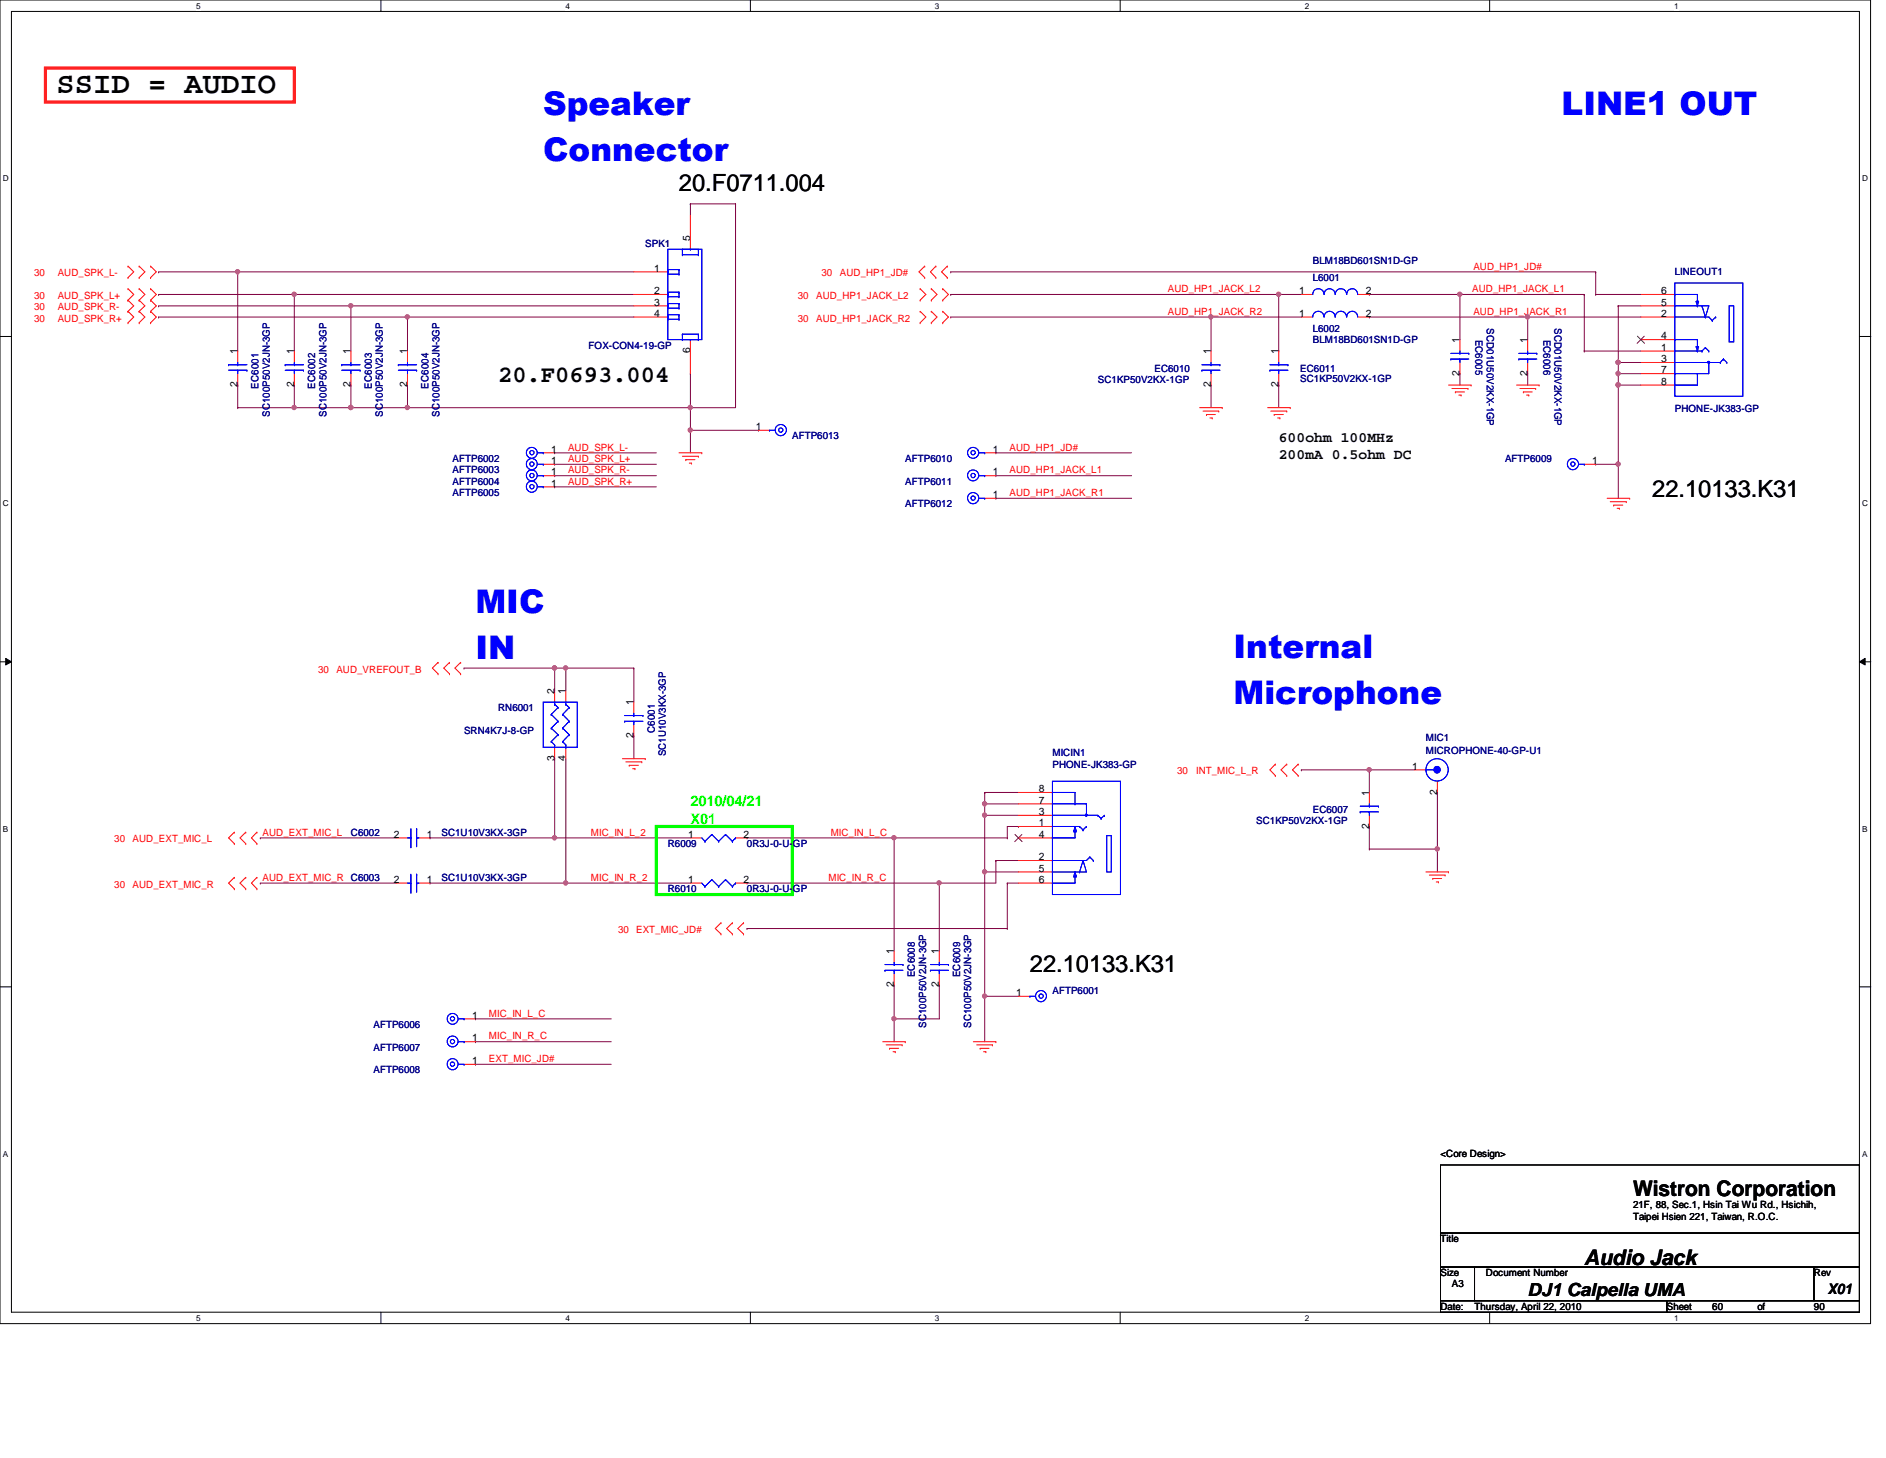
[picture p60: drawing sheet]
<svg xmlns="http://www.w3.org/2000/svg" width="279mm" height="216mm" viewBox="0 0 279 216" stroke-linecap="round" stroke-linejoin="round" font-family="sans-serif">
<defs><g id="words">
<g font-size="4.8" fill="#00f">
<text x="80.5" y="17.1">Speaker</text>
<text x="231.4" y="17.1">LINE1 OUT</text>
<text x="80.5" y="23.8">Connector</text>
<text x="70.4" y="90.8">MIC</text>
<text x="70.4" y="97.6">IN</text>
<text x="182.8" y="97.5">Internal</text>
<text x="182.8" y="104.3">Microphone</text>
</g>
<text font-size="4.5" x="8.4" y="13.8">SSID = AUDIO</text>
<g font-size="3.5">
<text x="100.6" y="28.3">20.F0711.004</text>
<text x="73.8" y="56.5">20.F0693.004</text>
<text x="244.8" y="73.6">22.10133.K31</text>
<text x="152.6" y="144">22.10133.K31</text>
</g>
<g font-size="3.2">
<text x="241.9" y="177.2">Wistron Corporation</text>
<text x="234.7" y="187.3">Audio Jack</text>
</g>
<text font-size="2.7" x="226.3" y="191.9">DJ1 Calpella UMA</text>
<g font-size="2.2">
<text x="189.4" y="65.5">600ohm 100MHz</text>
<text x="189.4" y="67.9">200mA 0.5ohm DC</text>
<text x="270.8" y="191.6">X01</text>
</g>
<g font-size="2.2" fill="#0f0">
<text x="102.3" y="119.4">2010/04/21</text>
<text x="102.3" y="122">X01</text>
</g>
<g font-size="1.5">
<text x="102.2" y="35.7" transform="rotate(-90 102.2 35.7)">5</text>
<text x="96.9" y="40.2">1</text>
<text x="96.9" y="43.6">2</text>
<text x="96.9" y="45.3">3</text>
<text x="96.9" y="46.9">4</text>
<text x="192.4" y="46.9">1</text>
<text x="192.4" y="43.6">1</text>
<text x="202.4" y="46.9">2</text>
<text x="202.4" y="43.6">2</text>
<text x="246.1" y="46.9">2</text>
<text x="246.1" y="45.3">5</text>
<text x="246.1" y="43.6">6</text>
<text x="35.2" y="52.5" transform="rotate(-90 35.2 52.5)">1</text>
<text x="43.6" y="52.5" transform="rotate(-90 43.6 52.5)">1</text>
<text x="51.9" y="52.5" transform="rotate(-90 51.9 52.5)">1</text>
<text x="60.3" y="52.5" transform="rotate(-90 60.3 52.5)">1</text>
<text x="102.2" y="52.3" transform="rotate(-90 102.2 52.3)">6</text>
<text x="179.4" y="52.5" transform="rotate(-90 179.4 52.5)">1</text>
<text x="189.4" y="52.5" transform="rotate(-90 189.4 52.5)">1</text>
<text x="216.2" y="50.8" transform="rotate(-90 216.2 50.8)">1</text>
<text x="226.3" y="50.8" transform="rotate(-90 226.3 50.8)">1</text>
<text x="246.1" y="51.9">1</text>
<text x="246.1" y="53.6">3</text>
<text x="246.1" y="50.2">4</text>
<text x="35.2" y="57.4" transform="rotate(-90 35.2 57.4)">2</text>
<text x="43.6" y="57.4" transform="rotate(-90 43.6 57.4)">2</text>
<text x="51.9" y="57.4" transform="rotate(-90 51.9 57.4)">2</text>
<text x="60.3" y="57.4" transform="rotate(-90 60.3 57.4)">2</text>
<text x="179.4" y="57.4" transform="rotate(-90 179.4 57.4)">2</text>
<text x="189.4" y="57.4" transform="rotate(-90 189.4 57.4)">2</text>
<text x="216.2" y="55.7" transform="rotate(-90 216.2 55.7)">2</text>
<text x="226.3" y="55.7" transform="rotate(-90 226.3 55.7)">2</text>
<text x="246.1" y="55.3">7</text>
<text x="246.1" y="57">8</text>
<text x="112" y="63.7">1</text>
<text x="81.7" y="68.7">1</text>
<text x="81.7" y="67">1</text>
<text x="81.7" y="70.4">1</text>
<text x="147.1" y="67">1</text>
<text x="147.1" y="70.4">1</text>
<text x="235.9" y="68.7">1</text>
<text x="81.7" y="72.1">1</text>
<text x="147.1" y="73.7">1</text>
<text x="82.1" y="102.8" transform="rotate(-90 82.1 102.8)">2</text>
<text x="83.8" y="102.8" transform="rotate(-90 83.8 102.8)">1</text>
<text x="93.9" y="104.4" transform="rotate(-90 93.9 104.4)">1</text>
<text x="82.1" y="112.7" transform="rotate(-90 82.1 112.7)">3</text>
<text x="83.8" y="112.7" transform="rotate(-90 83.8 112.7)">4</text>
<text x="93.9" y="109.3" transform="rotate(-90 93.9 109.3)">2</text>
<text x="209.2" y="114">1</text>
<text x="153.9" y="119">7</text>
<text x="153.9" y="117.3">8</text>
<text x="202.8" y="117.9" transform="rotate(-90 202.8 117.9)">1</text>
<text x="212.9" y="117.7" transform="rotate(-90 212.9 117.7)">2</text>
<text x="58.3" y="124">2</text>
<text x="63.2" y="124">1</text>
<text x="101.9" y="124">1</text>
<text x="110.2" y="124">2</text>
<text x="153.9" y="122.3">1</text>
<text x="153.9" y="120.7">3</text>
<text x="153.9" y="124">4</text>
<text x="202.8" y="122.8" transform="rotate(-90 202.8 122.8)">2</text>
<text x="58.3" y="130.7">2</text>
<text x="63.2" y="130.7">1</text>
<text x="101.9" y="130.7">1</text>
<text x="110.2" y="130.7">2</text>
<text x="153.9" y="127.4">2</text>
<text x="153.9" y="129.1">5</text>
<text x="153.9" y="130.7">6</text>
<text x="132.4" y="141.3" transform="rotate(-90 132.4 141.3)">1</text>
<text x="139.1" y="141.3" transform="rotate(-90 139.1 141.3)">1</text>
<text x="132.4" y="146.2" transform="rotate(-90 132.4 146.2)">2</text>
<text x="139.1" y="146.2" transform="rotate(-90 139.1 146.2)">2</text>
<text x="150.5" y="147.5">1</text>
<text x="69.9" y="150.8">1</text>
<text x="69.9" y="154.2">1</text>
<text x="69.9" y="157.6">1</text>
<text x="213.4" y="171.4">&lt;Core Design&gt;</text>
<text x="241.9" y="178.9">21F, 88, Sec.1, Hsin Tai Wu Rd., Hsichih,</text>
<text x="213.4" y="183.9">Title</text>
<text x="241.9" y="180.6">Taipei Hsien 221, Taiwan, R.O.C.</text>
<text x="213.4" y="189">Size</text>
<text x="215.1" y="190.6">A3</text>
<text x="220.1" y="189">Document Number</text>
<text x="268.7" y="189">Rev</text>
<text x="213.4" y="194">Date:</text>
<text x="218.4" y="194">Thursday, April 22, 2010</text>
<text x="246.9" y="194">Sheet</text>
<text x="253.7" y="194">60</text>
<text x="260.3" y="194">of</text>
<text x="268.7" y="194">90</text>
</g>
<g font-size="1.5" fill="#f00">
<text x="5" y="40.9">30</text>
<text x="8.6" y="40.9">AUD_SPK_L-</text>
<text x="121.7" y="40.9">30</text>
<text x="124.4" y="40.9">AUD_HP1_JD#</text>
<text x="218.3" y="39.9">AUD_HP1_JD#</text>
<text x="5" y="44.3">30</text>
<text x="5" y="46">30</text>
<text x="5" y="47.6">30</text>
<text x="8.6" y="44.3">AUD_SPK_L+</text>
<text x="8.6" y="46">AUD_SPK_R-</text>
<text x="8.6" y="47.6">AUD_SPK_R+</text>
<text x="118.2" y="44.3">30</text>
<text x="118.2" y="47.6">30</text>
<text x="120.9" y="44.3">AUD_HP1_JACK_L2</text>
<text x="120.9" y="47.6">AUD_HP1_JACK_R2</text>
<text x="173" y="43.3">AUD_HP1_JACK_L2</text>
<text x="173" y="46.6">AUD_HP1_JACK_R2</text>
<text x="218.1" y="43.3">AUD_HP1_JACK_L1</text>
<text x="218.3" y="46.6">AUD_HP1_JACK_R1</text>
<text x="84.2" y="68.4">AUD_SPK_L+</text>
<text x="84.2" y="70.1">AUD_SPK_R-</text>
<text x="84.2" y="66.7">AUD_SPK_L-</text>
<text x="84.2" y="71.8">AUD_SPK_R+</text>
<text x="149.6" y="70.1">AUD_HP1_JACK_L1</text>
<text x="149.6" y="66.7">AUD_HP1_JD#</text>
<text x="149.6" y="73.4">AUD_HP1_JACK_R1</text>
<text x="47.1" y="99.6">30</text>
<text x="49.8" y="99.6">AUD_VREFOUT_B</text>
<text x="174.4" y="114.7">30</text>
<text x="177.2" y="114.7">INT_MIC_L_R</text>
<text x="16.9" y="124.8">30</text>
<text x="19.6" y="124.8">AUD_EXT_MIC_L</text>
<text x="38.9" y="123.7">AUD_EXT_MIC_L</text>
<text x="87.5" y="123.7">MIC_IN_L_2</text>
<text x="123.1" y="123.7">MIC_IN_L_C</text>
<text x="16.9" y="131.4">30</text>
<text x="19.6" y="131.4">AUD_EXT_MIC_R</text>
<text x="38.9" y="130.4">AUD_EXT_MIC_R C6003</text>
<text x="87.5" y="130.4">MIC_IN_R_2</text>
<text x="122.7" y="130.4">MIC_IN_R_C</text>
<text x="91.6" y="138.2">30</text>
<text x="94.2" y="138.2">EXT_MIC_JD#</text>
<text x="72.4" y="150.5">MIC_IN_L_C</text>
<text x="72.4" y="153.9">MIC_IN_R_C</text>
<text x="72.4" y="157.3">EXT_MIC_JD#</text>
</g>
<g font-size="1.5" fill="#000080">
<text x="95.6" y="36.6">SPK1</text>
<text x="194.5" y="41.6">L6001</text>
<text x="194.5" y="39.1">BLM18BD601SN1D-GP</text>
<text x="248.1" y="40.8">LINEOUT1</text>
<text x="87.2" y="51.6">FOX-CON4-19-GP</text>
<text x="194.5" y="49.1">L6002</text>
<text x="194.5" y="50.8">BLM18BD601SN1D-GP</text>
<text x="218.6" y="50.3" transform="rotate(90 218.6 50.3)">EC6005</text>
<text x="220.3" y="48.6" transform="rotate(90 220.3 48.6)">SCD01U50V2KX-1GP</text>
<text x="228.6" y="50.3" transform="rotate(90 228.6 50.3)">EC6006</text>
<text x="230.3" y="48.6" transform="rotate(90 230.3 48.6)">SCD01U50V2KX-1GP</text>
<text x="38.3" y="57.5" transform="rotate(-90 38.3 57.5)">EC6001</text>
<text x="46.7" y="57.5" transform="rotate(-90 46.7 57.5)">EC6002</text>
<text x="55.1" y="57.5" transform="rotate(-90 55.1 57.5)">EC6003</text>
<text x="63.5" y="57.5" transform="rotate(-90 63.5 57.5)">EC6004</text>
<text x="162.6" y="56.7">SC1KP50V2KX-1GP</text>
<text x="171" y="55">EC6010</text>
<text x="192.6" y="55">EC6011</text>
<text x="192.6" y="56.5">SC1KP50V2KX-1GP</text>
<text x="40" y="61.7" transform="rotate(-90 40 61.7)">SC100P50V2JN-3GP</text>
<text x="48.3" y="61.7" transform="rotate(-90 48.3 61.7)">SC100P50V2JN-3GP</text>
<text x="56.7" y="61.7" transform="rotate(-90 56.7 61.7)">SC100P50V2JN-3GP</text>
<text x="65.1" y="61.7" transform="rotate(-90 65.1 61.7)">SC100P50V2JN-3GP</text>
<text x="117.3" y="65.1">AFTP6013</text>
<text x="248.1" y="61">PHONE-JK383-GP</text>
<text x="67.1" y="70.1">AFTP6003</text>
<text x="67.1" y="68.4">AFTP6002</text>
<text x="67.1" y="71.8">AFTP6004</text>
<text x="134.1" y="68.4">AFTP6010</text>
<text x="134.1" y="71.8">AFTP6011</text>
<text x="223" y="68.4">AFTP6009</text>
<text x="67.1" y="73.4">AFTP6005</text>
<text x="134.1" y="75.1">AFTP6012</text>
<text x="73.8" y="105.3">RN6001</text>
<text x="68.7" y="108.7">SRN4K7J-8-GP</text>
<text x="97" y="108.5" transform="rotate(-90 97 108.5)">C6001</text>
<text x="98.6" y="112" transform="rotate(-90 98.6 112)">SC1U10V3KX-3GP</text>
<text x="155.9" y="112">MICIN1</text>
<text x="155.9" y="113.7">PHONE-JK383-GP</text>
<text x="211.2" y="109.7">MIC1</text>
<text x="211.2" y="111.7">MICROPHONE-40-GP-U1</text>
<text x="52" y="123.7">C6002</text>
<text x="65.4" y="123.7">SC1U10V3KX-3GP</text>
<text x="98.9" y="125.4">R6009</text>
<text x="110.7" y="125.4">0R3J-0-U-GP</text>
<text x="186.1" y="122.1">SC1KP50V2KX-1GP</text>
<text x="194.5" y="120.4">EC6007</text>
<text x="65.4" y="130.5">SC1U10V3KX-3GP</text>
<text x="98.9" y="132.1">R6010</text>
<text x="110.7" y="132.1">0R3J-0-U-GP</text>
<text x="135.5" y="144.7" transform="rotate(-90 135.5 144.7)">EC6008</text>
<text x="142.2" y="144.7" transform="rotate(-90 142.2 144.7)">EC6009</text>
<text x="155.9" y="147.2">AFTP6001</text>
<text x="55.3" y="152.2">AFTP6006</text>
<text x="55.3" y="155.6">AFTP6007</text>
<text x="137.2" y="152.2" transform="rotate(-90 137.2 152.2)">SC100P50V2JN-3GP</text>
<text x="143.9" y="152.2" transform="rotate(-90 143.9 152.2)">SC100P50V2JN-3GP</text>
<text x="55.3" y="159">AFTP6008</text>
</g>
<g font-size="1.2">
<text x="29" y="1.3">5</text>
<text x="83.8" y="1.3">4</text>
<text x="138.5" y="1.3">3</text>
<text x="193.3" y="1.3">2</text>
<text x="248" y="1.3">1</text>
<text x=".4" y="26.8">D</text>
<text x="275.9" y="26.8">D</text>
<text x=".4" y="75">C</text>
<text x="275.9" y="75">C</text>
<text x=".4" y="123.1">B</text>
<text x="275.9" y="123.1">B</text>
<text x=".4" y="171.3">A</text>
<text x="275.9" y="171.3">A</text>
<text x="29" y="195.6">5</text>
<text x="83.8" y="195.6">4</text>
<text x="138.5" y="195.6">3</text>
<text x="193.3" y="195.6">2</text>
<text x="248" y="195.6">1</text>
</g>
</g></defs>
<path d="M0 0h277.1v196h-277.1zM1.7 1.7h273.8v192.6h-273.8z" fill="none" stroke="#000" stroke-width=".15"/>
<g fill="#fff">
<path d="M29 .2h.7v1.3h-.7z"/>
<path d="M29 194.5h.7v1.3h-.7z"/>
</g>
<path d="M56.4 0v1.7M56.4 194.3v1.7" fill="none" stroke="#000" stroke-width=".15"/>
<g fill="#fff">
<path d="M83.8 .2h.6v1.3h-.6z"/>
<path d="M83.8 194.5h.6v1.3h-.6z"/>
</g>
<path d="M111.2 0v1.7M111.2 194.3v1.7" fill="none" stroke="#000" stroke-width=".15"/>
<g fill="#fff">
<path d="M138.5 .2h.6v1.3h-.6z"/>
<path d="M138.5 194.5h.6v1.3h-.6z"/>
</g>
<path d="M165.9 0v1.7M165.9 194.3v1.7" fill="none" stroke="#000" stroke-width=".15"/>
<g fill="#fff">
<path d="M193.3 .2h.6v1.3h-.6z"/>
<path d="M193.3 194.5h.6v1.3h-.6z"/>
</g>
<path d="M220.7 0v1.7M220.7 194.3v1.7" fill="none" stroke="#000" stroke-width=".15"/>
<g fill="#fff">
<path d="M248 .2h.7v1.3h-.7z"/>
<path d="M248 194.5h.7v1.3h-.7z"/>
<path d="M.4 25.7h.9v1.4h-.9z"/>
<path d="M275.9 25.7h.8v1.4h-.8z"/>
<path d="M.4 73.9h.9v1.3h-.9z"/>
<path d="M275.9 73.9h.8v1.3h-.8z"/>
</g>
<path d="M0 49.8h1.7M275.5 49.8h1.7" fill="none" stroke="#000" stroke-width=".15"/>
<g fill="#fff">
<path d="M.4 122h.8v1.4h-.8z"/>
<path d="M275.9 122h.7v1.4h-.7z"/>
</g>
<path d="M0 98h1.7M.8 97.5l.9 .5-.9 .5zM275.5 98l.8-.5v1zM275.5 98h1.7" fill="none" stroke="#000" stroke-width=".15"/>
<path d="M.8 97.5l.9 .5-.9 .5zM275.5 98l.8-.5v1z" fill="#000"/>
<g fill="#fff">
<path d="M.4 170.2h.8v1.3h-.8z"/>
<path d="M275.9 170.2h.7v1.3h-.7z"/>
</g>
<path d="M0 146.1h1.7M275.5 146.1h1.7" fill="none" stroke="#000" stroke-width=".15"/>
<g fill="none" stroke="#800040" stroke-width=".15">
<path d="M102.3 30.2h.1M102.3 30.2v1.7M82.2 68.7h.1M82.2 70.4h.1M82.2 67.1h.1M82.2 72.1h.1M82.2 68.7h15M82.2 70.4h15M82.2 67.1h15M82.2 72.1h15M102.3 60.4h.1M102.3 60.4h6.7"/>
<path d="M147.5 73.8h.1M147.5 70.4h.1M147.5 67.1h.1M147.5 70.4h20.1M147.5 67.1h20.1M147.5 73.8h20.1"/>
</g>
<circle cx="102.3" cy="60.3" r=".32" fill="#f0f"/>
<circle cx="102.3" cy="60.3" r=".32" fill="none" stroke="#f0f" stroke-width=".15"/>
<path d="M102.3 55.3h.1M102.3 55.3v5.1M35.2 60.4h.1M35.2 60.4h8.4M52 60.4h.1M52 60.4h8.4" fill="none" stroke="#800040" stroke-width=".15"/>
<circle cx="52" cy="60.3" r=".32" fill="#f0f"/>
<circle cx="52" cy="60.3" r=".32" fill="none" stroke="#f0f" stroke-width=".15"/>
<path d="M60.4 60.4h.1M60.4 60.4h41.9" fill="none" stroke="#800040" stroke-width=".15"/>
<circle cx="60.3" cy="60.3" r=".32" fill="#f0f"/>
<circle cx="60.3" cy="60.3" r=".32" fill="none" stroke="#f0f" stroke-width=".15"/>
<path d="M109 30.2h.1M109 30.2v30.2M43.6 60.4h.1M43.6 60.4h8.4" fill="none" stroke="#800040" stroke-width=".15"/>
<circle cx="52" cy="60.3" r=".32" fill="#f0f"/>
<circle cx="52" cy="60.3" r=".32" fill="none" stroke="#f0f" stroke-width=".15"/>
<circle cx="43.6" cy="60.3" r=".32" fill="#f0f"/>
<circle cx="43.6" cy="60.3" r=".32" fill="none" stroke="#f0f" stroke-width=".15"/>
<path d="M23.5 40.3h.1M23.5 43.6h.1M23.5 43.6h70.4M23.5 40.3h11.7M43.6 43.6h.1M52 45.3h.1M52 57h.1M52 45.3h41.9M52 57v3.4" fill="none" stroke="#800040" stroke-width=".15"/>
<circle cx="43.6" cy="43.6" r=".32" fill="#f0f"/>
<circle cx="43.6" cy="43.6" r=".32" fill="none" stroke="#f0f" stroke-width=".15"/>
<path d="M23.5 45.3h.1M23.5 45.3h28.5M35.2 40.3h.1M35.2 40.3v11.7M43.6 43.6h.1M43.6 43.6v8.4M52 45.3h.1M52 45.3v6.7M60.4 57h.1M60.4 57v3.4M102.3 63.7h.1M102.3 63.7v3.4" fill="none" stroke="#800040" stroke-width=".15"/>
<circle cx="52" cy="45.3" r=".32" fill="#f0f"/>
<circle cx="52" cy="45.3" r=".32" fill="none" stroke="#f0f" stroke-width=".15"/>
<path d="M35.2 40.3h.1M35.2 40.3h58.7" fill="none" stroke="#800040" stroke-width=".15"/>
<circle cx="35.2" cy="40.2" r=".32" fill="#f0f"/>
<circle cx="35.2" cy="40.2" r=".32" fill="none" stroke="#f0f" stroke-width=".15"/>
<path d="M102.3 30.2h.1M102.3 30.2h6.7M35.2 57h.1M35.2 57v3.4M43.6 57h.1M43.6 57v3.4M60.4 46.9h.1M60.4 46.9h33.5" fill="none" stroke="#800040" stroke-width=".15"/>
<circle cx="60.3" cy="46.9" r=".32" fill="#f0f"/>
<circle cx="60.3" cy="46.9" r=".32" fill="none" stroke="#f0f" stroke-width=".15"/>
<path d="M202.9 114h.1M202.9 114h6.6M202.9 125.7h.1M202.9 122.4h.1M202.9 125.7h10M202.9 122.4v3.3" fill="none" stroke="#800040" stroke-width=".15"/>
<circle cx="202.8" cy="114" r=".32" fill="#f0f"/>
<circle cx="202.8" cy="114" r=".32" fill="none" stroke="#f0f" stroke-width=".15"/>
<path d="M192.8 114h.1M192.8 114h10.1M202.9 114h.1M202.9 114v3.3M212.9 117.3h.1M212.9 117.3v11.8M212.9 125.7h.1" fill="none" stroke="#800040" stroke-width=".15"/>
<circle cx="212.9" cy="125.7" r=".32" fill="#f0f"/>
<circle cx="212.9" cy="125.7" r=".32" fill="none" stroke="#f0f" stroke-width=".15"/>
<path d="M23.5 46.9h.1M23.5 46.9h36.9M60.4 46.9h.1M60.4 46.9v5.1M179.4 57h.1M179.4 57v3.4M239.7 68.7h.1M239.7 68.7v5.1" fill="none" stroke="#800040" stroke-width=".15"/>
<circle cx="239.7" cy="68.7" r=".32" fill="#f0f"/>
<circle cx="239.7" cy="68.7" r=".32" fill="none" stroke="#f0f" stroke-width=".15"/>
<path d="M189.4 43.6h.1M189.4 43.6h3.4M202.9 46.9h.1M202.9 46.9h23.4M234.7 43.6h.1M234.7 43.6v8.4" fill="none" stroke="#800040" stroke-width=".15"/>
<circle cx="189.4" cy="43.6" r=".32" fill="#f0f"/>
<circle cx="189.4" cy="43.6" r=".32" fill="none" stroke="#f0f" stroke-width=".15"/>
<path d="M239.7 53.7h.1M239.7 53.7h3.4" fill="none" stroke="#800040" stroke-width=".15"/>
<circle cx="239.7" cy="53.7" r=".32" fill="#f0f"/>
<circle cx="239.7" cy="53.7" r=".32" fill="none" stroke="#f0f" stroke-width=".15"/>
<path d="M216.3 43.6h.1M216.3 43.6v6.7M216.3 43.6h18.4M226.3 46.9h.1M226.3 46.9v3.4" fill="none" stroke="#800040" stroke-width=".15"/>
<circle cx="216.3" cy="43.6" r=".32" fill="#f0f"/>
<circle cx="216.3" cy="43.6" r=".32" fill="none" stroke="#f0f" stroke-width=".15"/>
<path d="M226.3 46.9h.1M226.3 46.9h16.8M236.4 40.3h.1M236.4 40.3v3.3" fill="none" stroke="#800040" stroke-width=".15"/>
<circle cx="226.3" cy="46.9" r=".32" fill="#f0f"/>
<circle cx="226.3" cy="46.9" r=".32" fill="none" stroke="#f0f" stroke-width=".15"/>
<path d="M140.8 40.3h.1M140.8 40.3h95.6M202.9 43.6h.1M202.9 43.6h13.4M216.3 55.3h.1M216.3 55.3v1.7M239.7 45.3h.1M239.7 45.3v8.4" fill="none" stroke="#800040" stroke-width=".15"/>
<circle cx="239.7" cy="53.7" r=".32" fill="#f0f"/>
<circle cx="239.7" cy="53.7" r=".32" fill="none" stroke="#f0f" stroke-width=".15"/>
<path d="M179.4 46.9h.1M179.4 46.9h13.4" fill="none" stroke="#800040" stroke-width=".15"/>
<circle cx="179.4" cy="46.9" r=".32" fill="#f0f"/>
<circle cx="179.4" cy="46.9" r=".32" fill="none" stroke="#f0f" stroke-width=".15"/>
<path d="M239.7 57h.1M239.7 57v11.7" fill="none" stroke="#800040" stroke-width=".15"/>
<circle cx="239.7" cy="57" r=".32" fill="#f0f"/>
<circle cx="239.7" cy="57" r=".32" fill="none" stroke="#f0f" stroke-width=".15"/>
<g fill="none" stroke="#800040" stroke-width=".15">
<path d="M140.8 43.6h.1M140.8 46.9h.1M140.8 43.6h48.6v8.4M140.8 46.9h38.6M179.4 46.9h.1M179.4 46.9v5.1M189.4 57h.1M189.4 52h.1M189.4 57v3.4M226.3 55.3h.1M226.3 55.3v1.7M234.7 52h.1"/>
<path d="M234.7 52h8.4M236.4 43.6h.1M236.4 43.6h6.7M102.3 63.7h10.1M112.4 63.7h.1M236.4 68.7h.1M236.4 68.7h3.3"/>
</g>
<circle cx="102.3" cy="63.7" r=".32" fill="#f0f"/>
<circle cx="102.3" cy="63.7" r=".32" fill="none" stroke="#f0f" stroke-width=".15"/>
<path d="M239.7 45.3h.1M239.7 55.3h.1M239.7 45.3h3.4M239.7 55.3h3.4M102.3 60.4h.1M102.3 60.4v3.3" fill="none" stroke="#800040" stroke-width=".15"/>
<circle cx="239.7" cy="55.3" r=".32" fill="#f0f"/>
<circle cx="239.7" cy="55.3" r=".32" fill="none" stroke="#f0f" stroke-width=".15"/>
<path d="M239.7 55.3h.1M239.7 57h.1M239.7 53.7v3.3M239.7 57h3.4" fill="none" stroke="#800040" stroke-width=".15"/>
<circle cx="239.7" cy="57" r=".32" fill="#f0f"/>
<circle cx="239.7" cy="57" r=".32" fill="none" stroke="#f0f" stroke-width=".15"/>
<g fill="none" stroke="#800040" stroke-width=".15">
<path d="M145.9 119h.1M145.9 119v1.7M145.9 120.7h.1M145.9 120.7h5M147.5 127.4h.1M147.5 127.4h3.4M70.4 150.9h.1M70.4 154.3h.1M70.4 157.6h.1M70.4 150.9h20.2M70.4 154.3h20.2M70.4 157.6h20.2"/>
<path d="M132.5 150.9h.1M132.5 150.9h6.6"/>
</g>
<circle cx="145.9" cy="120.7" r=".32" fill="#f0f"/>
<circle cx="145.9" cy="120.7" r=".32" fill="none" stroke="#f0f" stroke-width=".15"/>
<path d="M110.7 130.8h.1M110.7 130.8h36.8M139.1 130.8h.1M139.1 130.8v10" fill="none" stroke="#800040" stroke-width=".15"/>
<circle cx="139.1" cy="130.7" r=".32" fill="#f0f"/>
<circle cx="139.1" cy="130.7" r=".32" fill="none" stroke="#f0f" stroke-width=".15"/>
<path d="M82.2 98.9h.1M82.2 98.9v3.4M145.9 129.1h.1M145.9 129.1v18.4" fill="none" stroke="#800040" stroke-width=".15"/>
<circle cx="145.9" cy="129.1" r=".32" fill="#f0f"/>
<circle cx="145.9" cy="129.1" r=".32" fill="none" stroke="#f0f" stroke-width=".15"/>
<path d="M82.2 112.4h.1M82.2 112.4v11.7" fill="none" stroke="#800040" stroke-width=".15"/>
<circle cx="82.1" cy="124.1" r=".32" fill="#f0f"/>
<circle cx="82.1" cy="124.1" r=".32" fill="none" stroke="#f0f" stroke-width=".15"/>
<path d="M68.7 98.9h.1M68.7 98.9h13.5M38.6 130.8h.1M38.6 124.1h.1M38.6 130.8h20.1M38.6 124.1h20.1M139.1 145.9h.1M139.1 145.9v5" fill="none" stroke="#800040" stroke-width=".15"/>
<circle cx="82.1" cy="98.9" r=".32" fill="#f0f"/>
<circle cx="82.1" cy="98.9" r=".32" fill="none" stroke="#f0f" stroke-width=".15"/>
<path d="M82.2 98.9h.1M82.2 98.9h1.6M83.8 98.9h.1M83.8 98.9v3.4M93.9 98.9h.1M93.9 98.9v5.1M63.7 124.1h.1M63.7 124.1h18.5" fill="none" stroke="#800040" stroke-width=".15"/>
<circle cx="83.8" cy="98.9" r=".32" fill="#f0f"/>
<circle cx="83.8" cy="98.9" r=".32" fill="none" stroke="#f0f" stroke-width=".15"/>
<circle cx="82.1" cy="98.9" r=".32" fill="#f0f"/>
<circle cx="82.1" cy="98.9" r=".32" fill="none" stroke="#f0f" stroke-width=".15"/>
<path d="M110.7 137.5h.1M110.7 137.5h38.5M132.5 150.9h.1M132.5 150.9v3.4" fill="none" stroke="#800040" stroke-width=".15"/>
<circle cx="132.4" cy="150.8" r=".32" fill="#f0f"/>
<circle cx="132.4" cy="150.8" r=".32" fill="none" stroke="#f0f" stroke-width=".15"/>
<path d="M93.9 109h.1M93.9 109v3.4M132.5 124.1h.1M132.5 124.1v16.7M132.5 124.1h16.7" fill="none" stroke="#800040" stroke-width=".15"/>
<circle cx="132.4" cy="124.1" r=".32" fill="#f0f"/>
<circle cx="132.4" cy="124.1" r=".32" fill="none" stroke="#f0f" stroke-width=".15"/>
<path d="M145.9 147.5h.1M145.9 147.5v6.8" fill="none" stroke="#800040" stroke-width=".15"/>
<circle cx="145.9" cy="147.5" r=".32" fill="#f0f"/>
<circle cx="145.9" cy="147.5" r=".32" fill="none" stroke="#f0f" stroke-width=".15"/>
<path d="M83.8 98.9h.1M83.8 98.9h10.1M145.9 117.3h.1M145.9 119h.1M145.9 117.3h5M145.9 119h5M132.5 145.9h.1M132.5 145.9v5M145.9 147.5h.1M145.9 147.5h5" fill="none" stroke="#800040" stroke-width=".15"/>
<circle cx="145.9" cy="119" r=".32" fill="#f0f"/>
<circle cx="145.9" cy="119" r=".32" fill="none" stroke="#f0f" stroke-width=".15"/>
<g fill="none" stroke="#800040" stroke-width=".15">
<path d="M145.9 117.3h.1M145.9 117.3v1.7M82.2 124.1h.1M82.2 124.1h20.1M83.8 130.8h.1M83.8 130.8h18.5M145.9 129.1h.1M145.9 120.7h.1M145.9 129.1h5M145.9 120.7v8.4M147.5 127.4h.1M147.5 127.4v3.4"/>
<path d="M149.2 137.5h.1M149.2 124.1h.1M149.2 130.8h.1M149.2 130.8v6.7M149.2 130.8h1.7M150.9 122.4h.1M150.9 122.4h-1.7v1.7"/>
</g>
<circle cx="83.8" cy="130.7" r=".32" fill="#f0f"/>
<circle cx="83.8" cy="130.7" r=".32" fill="none" stroke="#f0f" stroke-width=".15"/>
<path d="M83.8 112.4v18.4M63.7 130.8h.1M63.7 130.8h20.1M83.8 130.8h.1M110.7 124.1h.1M110.7 124.1h21.8" fill="none" stroke="#800040" stroke-width=".15"/>
<g fill="none" stroke="#f00" stroke-width=".15">
<path d="M19 39.4h.1M19 39.4l.8 .9-.8 .8M20.6 39.4h.1M20.6 39.4l.9 .9-.9 .8M22.3 39.4h.1M22.3 39.4l.9 .9-.9 .8M102.3 31.9v5M137 39.4h.1M137 39.4l-.9 .9 .9 .8M138.6 39.4h.1M138.6 39.4l-.8 .9 .8 .8M140.3 39.4h.1"/>
<path d="M140.3 39.4l-.8 .9 .8 .8M19 41.1h.1M19 44.4h.1M19 42.8h.1M19 46.1h.1M19 47.8h.1M19 42.8l.8 .8-.8 .8M19 44.4l.8 .9-.8 .8M19 46.1l.8 .8-.8 .9M20.6 41.1h.1M20.6 42.8h.1M20.6 44.4h.1"/>
<path d="M20.6 46.1h.1M20.6 47.8h.1M20.6 42.8l.9 .8-.9 .8M20.6 44.4l.9 .9-.9 .8M20.6 46.1l.9 .8-.9 .9M22.3 41.1h.1M22.3 44.4h.1M22.3 42.8h.1M22.3 46.1h.1M22.3 47.8h.1M22.3 42.8l.9 .8-.9 .8M22.3 46.1l.9 .8-.9 .9"/>
<path d="M22.3 44.4l.9 .9-.9 .8M43.6 52v1.7M43.6 55.3v1.7M93.9 40.3h5M93.9 43.6h5M93.9 45.3h5M93.9 46.9h5M102.3 50.3v5M136.3 44.4h.1M136.3 42.8h.1M136.3 47.8h.1M136.3 46.1h.1"/>
<path d="M136.3 42.8l.9 .8-.9 .8M136.3 46.1l.9 .8-.9 .9M137 41.1h.1M138 42.8h.1M138 44.4h.1M138 46.1h.1M138 47.8h.1M138 42.8l.8 .8-.8 .8M138 46.1l.8 .8-.8 .9M138.6 41.1h.1M139.7 44.4h.1M139.7 42.8h.1"/>
<path d="M139.7 47.8h.1M139.7 46.1h.1M139.7 46.1l.8 .8-.8 .9M139.7 42.8l.8 .8-.8 .8M140.3 41.1h.1M179.4 52v1.7M179.4 55.3v1.7M189.4 52v1.7M189.4 55.3v1.7M214.6 57h3.3M215.1 57.5h2.4M215.6 58h.1"/>
<path d="M215.6 58h1.4M216.1 58.5h.4M216.3 50.3v1.7M216.3 53.7v1.6M216.5 58.5h.1M217.5 57.5h.1M217.9 57h.1M224.7 57h3.3M225.2 57.5h2.3M225.7 58h.1M225.7 58h1.3M226.1 58.5h.4"/>
<path d="M226.5 58.5h.1M227.5 57.5h.1M228 57h.1M80.5 68.7h1.7M100.6 67.1h3.4M101.1 67.6h2.4M101.6 68.1h.1M101.6 68.1h1.4M102.1 68.6h.3M102.4 68.6h.1M103.5 67.6h.1M104 67.1h.1"/>
<path d="M145.9 67.1h1.6M177.7 60.4h3.4M178.2 60.9h2.4M178.7 61.4h.1M178.7 61.4h1.3M179.2 61.9h.4M179.6 61.9h.1M180.6 60.9h.1M181.1 60.4h.1M187.8 60.4h3.3M188.3 60.9h2.3M188.8 61.4h.1"/>
<path d="M188.8 61.4h1.3M189.3 61.9h.3M189.6 61.9h.1M190.6 60.9h.1M191.1 60.4h.1M234.7 68.7h1.7M238.1 73.8h3.3M238.5 74.3h2.4M239.1 74.8h.1M239.1 74.8h1.3M239.6 75.3h.3M239.9 75.3h.1"/>
<path d="M240.9 74.3h.1M241.4 73.8h.1M64.9 99.8h.1M64.9 98.1h.1M64.9 98.1l-.8 .8 .8 .9M66.6 98.1h.1M66.6 99.8h.1M66.6 98.1l-.9 .8 .9 .9M68.2 99.8h.1M68.2 98.1h.1M68.2 98.1l-.8 .8 .8 .9M82.2 102.3v1.7"/>
<path d="M82.2 110.7v1.7M83.8 102.3v1.7M83.8 110.7v1.7M92.2 112.4h3.4M92.7 112.8h2.4M93.2 113.3h.1M93.2 113.3h1.4M93.7 113.8h.4M94.1 113.8h.1M95.1 112.8h.1M95.6 112.4h.1M188.9 114.9h.1"/>
<path d="M188.9 113.2h.1M188.9 113.2l-.8 .8 .8 .9M190.6 113.2h.1M190.6 114.9h.1M190.6 113.2l-.8 .8 .8 .9M192.3 114.9h.1M192.3 113.2h.1M192.3 113.2l-.8 .8 .8 .9M202.9 117.3v1.7M209.5 114h1.7M212.9 115.7v1.6M34.7 131.6h.1"/>
<path d="M34.7 129.9h.1M34.7 124.9h.1M34.7 123.2h.1M34.7 129.9l-.8 .9 .8 .8M34.7 123.2l-.8 .9 .8 .8M36.4 129.9h.1M36.4 131.6h.1M36.4 123.2h.1M36.4 124.9h.1M36.4 129.9l-.8 .9 .8 .8M36.4 123.2l-.8 .9 .8 .8M38.1 131.6h.1"/>
<path d="M38.1 129.9h.1M38.1 124.9h.1M38.1 123.2h.1M38.1 129.9l-.8 .9 .8 .8M38.1 123.2l-.8 .9 .8 .8M102.3 124.1h1.7M106.8 138.3h.1M106.8 136.7h.1M106.8 136.7l-.8 .8 .8 .8M108.5 136.7h.1M108.5 138.3h.1M108.5 136.7l-.8 .8 .8 .8"/>
<path d="M109 124.1h1.7M110.2 138.3h.1M110.2 136.7h.1M110.2 136.7l-.9 .8 .9 .8M202.9 120.7v1.7M211.2 129.1h3.4M211.8 129.6h2.3M212.3 130.1h.1M212.3 130.1h1.3M212.8 130.6h.3M213.1 130.6h.1M214.1 129.6h.1"/>
<path d="M214.6 129.1h.1M68.7 154.3h1.7M68.7 157.6h1.7M68.7 150.9h1.7M130.8 154.3h3.3M131.3 154.7h2.3M131.8 155.2h.1M131.8 155.2h1.3M132.3 155.7h.3M132.5 140.8v1.7M132.5 144.2v1.7M132.6 155.7h.1"/>
<path d="M133.6 154.7h.1M134.1 154.3h.1M144.2 154.3h3.3M144.7 154.7h2.3M145.2 155.2h.1M145.2 155.2h1.3M145.7 155.7h.3M146 155.7h.1M147 154.7h.1M147.5 154.3h.1M150.9 147.5h1.7"/>
</g>
<path d="M213.4 172.5h62.1v10.1h-62.1zM213.4 182.6h62.1v5h-62.1zM213.4 187.6h5v5h-5zM213.4 192.6h33.5v1.7h-33.5zM218.4 187.6h50.3v5h-50.3zM246.9 192.6h28.6v1.7h-28.6zM268.7 187.6h6.8v5h-6.8z" fill="none" stroke="#000" stroke-width=".15"/>
<path d="M6.7 10.1h36.9v5h-36.9z" fill="none" stroke="#f00" stroke-width=".47"/>
<path d="M97.2 122.4h20.1v10.1h-20.1z" fill="none" stroke="#0f0" stroke-width=".47"/>
<g fill="none" stroke="#00f" stroke-width=".15">
<path d="M98.9 36.9h5.1v13.4h-5.1zM98.9 39.9h.1M98.9 39.9v.7M98.9 39.9h1.7M100.6 39.9h.1M100.6 39.9v.7M101.1 37.7h.1M101.1 36.9h.1M101.1 36.9h2.4M101.1 37.7h2.4M101.1 36.9v.8M102.3 36.9h.1"/>
<path d="M103.5 36.9h.1M103.5 37.7h.1M103.5 36.9v.8M42.2 54h.1M42.2 54h2.8M42.2 54.8h2.8M43.6 54h.1M43.6 54.8h.1M43.6 53.7v.3M43.6 54.8v.5M45 54.8h.1M98.9 40.6h.1"/>
<path d="M98.9 40.3h.1M98.9 45.3h.1M98.9 43.3h.1M98.9 46.6h.1M98.9 43.9h.1M98.9 43.6h.1M98.9 45h.1M98.9 47.3h.1M98.9 45.6h.1M98.9 46.9h.1M98.9 43.3v.6M98.9 45v.6"/>
<path d="M98.9 46.6v.7M98.9 40.6h1.7M98.9 46.6h1.7M98.9 43.3h1.7M98.9 43.9h1.7M98.9 45h1.7M98.9 47.3h1.7M98.9 45.6h1.7M100.6 40.6h.1M100.6 46.6h.1M100.6 47.3h.1M100.6 43.3h.1"/>
<path d="M100.6 43.9h.1M100.6 45.6h.1M100.6 45h.1M100.6 43.3v.6M100.6 45v.6M100.6 46.6v.7M101.1 49.5h.1M101.1 50.3h.1M101.1 49.5v.8M101.1 50.3h2.4M101.1 49.5h2.4M102.3 50.3h.1"/>
<path d="M103.5 50.3h.1M103.5 49.5h.1M103.5 49.5v.8M178.1 54.8h.1M178.1 54h2.6M178.1 54.8h2.6M179.4 54h.1M179.4 54.8h.1M179.4 53.7v.3M179.4 54.8v.5M180.7 54h.1M188.1 54.8h.1"/>
<path d="M188.1 54h2.7M188.1 54.8h2.7M189.4 54h.1M189.4 54.8h.1M189.4 53.7v.3M189.4 54.8v.5M190.8 54h.1M214.9 53.2h.1M214.9 52.3h2.7M214.9 53.2h2.7M216.3 52.3h.1M216.3 53.2h.1"/>
<path d="M216.3 52v.3M216.3 53.2v.5M217.6 52.3h.1M79.6 68.7h.9M80.5 68.7h.1M145 67.1h.9M145.9 67.1h.1M233.9 68.7h.8M234.7 68.7h.1M80.5 104h5v6.7h-5zM81.7 109.8h.1M81.7 107.8h.1"/>
<path d="M81.7 105.8h.1M81.7 109.8l.5 .5M81.7 107.8l1 1M81.7 105.8l1 1M82.2 110.3h.1M82.2 104.3h.1M82.2 104h.1M82.2 104v.3M82.2 110.3v.4M82.2 104.3l.5 .5M82.7 108.8h.1M82.7 106.8h.1"/>
<path d="M82.7 104.8h.1M82.7 108.8l-1 1M82.7 106.8l-1 1M82.7 104.8l-1 1M83.4 105.8h.1M83.4 107.8h.1M83.4 109.8h.1M83.4 105.8l.9 1M83.4 107.8l.9 1M83.4 109.8l.4 .5M83.8 104.3h.1M83.8 110.3h.1"/>
<path d="M83.8 110.7h.1M83.8 104v.3M83.8 110.3v.4M83.8 104.3l.5 .5M84.3 104.8h.1M84.3 106.8h.1M84.3 108.8h.1M84.3 104.8l-.9 1M84.3 106.8l-.9 1M84.3 108.8l-.9 1M201.5 119.4h2.7M202.9 119.4h.1"/>
<path d="M202.9 119v.4M204.2 119.4h.1M104 124.1l.4 .5M104.4 124.6h.1M105.5 123.6h.1M105.5 123.6l-1.1 1M105.5 123.6l1 1M106.5 124.6h.1M107.5 123.6h.1M107.5 123.6l-1 1M107.5 123.6l1 1M108.5 124.6h.1"/>
<path d="M109 124.1h.1M109 124.1l-.5 .5M201.5 120.2h.1M201.5 120.2h2.7M202.9 120.2h.1M202.9 120.2v.5M67.9 157.6h.8M67.9 150.9h.8M67.9 154.3h.8M68.7 157.6h.1M68.7 150.9h.1M68.7 154.3h.1"/>
<path d="M131.1 143.7h.1M131.1 142.8h2.7M131.1 143.7h2.7M132.5 142.8h.1M132.5 143.7h.1M132.5 142.5v.3M132.5 143.7v.5M133.8 142.8h.1M152.6 147.5h.1M152.6 147.5h.8"/>
<circle cx="78.8" cy="68.7" r=".82"/>
<circle cx="78.8" cy="68.7" r=".32"/>
<circle cx="144.2" cy="67" r=".32"/>
<circle cx="144.2" cy="67.1" r=".82"/>
<circle cx="233" cy="68.7" r=".83"/>
<circle cx="233" cy="68.7" r=".32"/>
<circle cx="67" cy="150.8" r=".32"/>
<circle cx="67" cy="154.2" r=".32"/>
<circle cx="67" cy="157.6" r=".32"/>
<circle cx="67" cy="157.6" r=".82"/>
<circle cx="67.1" cy="154.2" r=".81"/>
<circle cx="67.1" cy="150.9" r=".81"/>
<circle cx="154.2" cy="147.5" r=".82"/>
<circle cx="154.2" cy="147.5" r=".32"/>
</g>
<circle cx="212.9" cy="114" r=".48" fill="#00f"/>
<g fill="none" stroke="#00f" stroke-width=".15">
<path d="M211.2 114h.1M211.2 114h1.2"/>
<circle cx="212.9" cy="114" r=".48"/>
<circle cx="212.9" cy="114" r="1.65"/>
</g>
<circle cx="212.9" cy="114" r=".48" fill="#00f"/>
<g fill="none" stroke="#00f" stroke-width=".15">
<path d="M155.9 117.3h.1M155.9 119h.1M155.9 117.3h3.4v1.7M155.9 119h5.1v1.7M159.3 119h.1M211.2 114h.1M211.2 114h1.2M155.9 120.7h6.7M161 120.7h.1M162.6 120.7h.1M162.6 120.7l.5 .5M163.1 121.2h.1"/>
<path d="M163.6 120.7h.1M163.6 120.7l-.5 .5"/>
<circle cx="212.9" cy="114" r=".48"/>
<circle cx="212.9" cy="114" r="1.65"/>
</g>
<path d="M150.9 119h5M150.9 117.3h5M150.9 122.4h5M150.9 127.4h5M150.9 120.7h5M150.9 124.1h5M150.9 129.1h5M150.9 130.8h5" fill="none" stroke="#f00" stroke-width=".15"/>
<path d="M150.4 123.6l1 1M151.4 123.6l-1.1 1" fill="none" stroke="#804000" stroke-width=".15"/>
<path d="M160.8 120.6h.2v.2h-.2z" fill-rule="evenodd" fill="#00f"/>
<g fill="none" stroke="#00f" stroke-width=".15">
<path d="M155.9 115.7h10.1v16.8h-10.1zM155.9 117.3h.1M155.9 119h.1M155.9 117.3h3.4v1.7M155.9 119h5.1v1.7M159.3 119h.1M155.9 124.1h.1M155.9 129.1h.1M155.9 127.4h.1M155.9 130.8h.1M155.9 122.4h4M155.9 120.7h6.7"/>
<path d="M159.1 123.1h.1M159.1 129.8h.1M159.1 123.1h.3M159.1 129.8h.3M159.3 123.1h.1M159.3 122.4h.1M159.3 129.1h.1M159.3 129.8h.1M159.3 123.1v1h-3.4M159.3 129.8v1h-3.4M159.3 122.4l-.2 .7M159.3 122.4l.1 .7"/>
<path d="M159.3 129.1l-.2 .7M159.3 129.1l.1 .7M159.4 123.1h.1M159.4 129.8h.1M159.9 122.4h.1M159.9 129.1h.1M159.9 122.4l.5 .5M160.4 122.9h.1M160.4 127.4h.1M160.4 127.4l.6 1.7h-5.1M160.4 127.4l-.5 1.7M160.8 120.6h.2v.2h-.2z"/>
<path d="M161 122.4h.1M161 120.7h.1M161 122.4l-.6 .5M161.5 126.9h.1M161.5 126.9l-.5 .5h-5.1M161.5 126.9l.5 .5M162 127.4h.1M162.6 120.7h.1M162.6 120.7l.5 .5M163.1 121.2h.1M163.6 120.7h.1M163.6 120.7l-.5 .5"/>
<path d="M164 123.7h.6v5.4h-.6z"/>
</g>
<path d="M160.8 120.6h.2v.2h-.2z" fill-rule="evenodd" fill="#00f"/>
<g fill="none" stroke="#00f" stroke-width=".15">
<path d="M33.9 54h.1M33.9 54h2.7M33.9 54.8h2.7M35.2 54h.1M35.2 54.8h.1M35.2 53.7v.3M35.2 54.8v.5M36.6 54.8h.1M194.5 46.9a.83 .83 0 0 1 .8-.8 .83 .83 0 0 1 .8 .8M194.5 43.6a.83 .83 0 0 1 .8-.8 .83 .83 0 0 1 .8 .8M196.2 46.9a.81 .81 0 0 1 .8-.8 .81 .81 0 0 1 .8 .8M196.2 43.6a.81 .81 0 0 1 .8-.8 .81 .81 0 0 1 .8 .8"/>
<path d="M197.8 46.9a.83 .83 0 0 1 .8-.8 .83 .83 0 0 1 .9 .8M197.8 43.6a.83 .83 0 0 1 .8-.8 .83 .83 0 0 1 .9 .8M199.5 46.9a.81 .81 0 0 1 .8-.8 .81 .81 0 0 1 .8 .8M199.5 43.6a.81 .81 0 0 1 .8-.8 .81 .81 0 0 1 .8 .8M225 53.2h.1M225 52.3h2.7M225 53.2h2.7M226.3 52.3h.1M226.3 53.2h.1M226.3 52v.3M226.3 53.2v.5M227.7 52.3h.1"/>
<path d="M248.1 57h.1M248.1 55.3h.1M248.1 53.7h6.7M251.5 55.3h.1M251.5 55.3v1.7h-3.4M253.2 53.7h.1M253.2 53.7v1.6h-5.1M254.8 53.7h.1M255.3 53.2h.1M255.3 53.2l-.5 .5M255.3 53.2l.5 .5M255.8 53.7h.1"/>
<path d="M79.6 72.1h.9M79.6 67.1h.9M80.5 72.1h.1M80.5 67.1h.1M114 63.7h.1M114 63.7h.9M145 70.4h.9M145.9 70.4h.1M92.5 106.8h.1M92.5 106h2.7M92.5 106.8h2.7M93.9 106h.1"/>
<path d="M93.9 106.8h.1M93.9 105.6v.4M93.9 106.8v.5M95.2 106h.1M155.9 115.7h10.1v16.8h-10.1zM60.4 130.8h.5M60.9 130.8h.1M60.9 132.1h.1M60.9 129.5v2.6M61.7 130.8h.1M61.7 129.5h.1M61.7 130.8h.4"/>
<path d="M61.7 129.5v2.6M155.9 124.1h.1M155.9 129.1h.1M155.9 127.4h.1M155.9 130.8h.1M155.9 122.4h4M159.1 123.1h.1M159.1 129.8h.1M159.1 123.1h.3M159.1 129.8h.3M159.3 123.1h.1M159.3 122.4h.1"/>
<path d="M159.3 129.1h.1M159.3 129.8h.1M159.3 123.1v1h-3.4M159.3 129.8v1h-3.4M159.3 122.4l-.2 .7M159.3 122.4l.1 .7M159.3 129.1l-.2 .7M159.3 129.1l.1 .7M159.4 123.1h.1M159.4 129.8h.1M159.9 122.4h.1M159.9 129.1h.1"/>
<path d="M159.9 122.4l.5 .5M160.4 122.9h.1M160.4 127.4h.1M160.4 127.4l.6 1.7h-5.1M160.4 127.4l-.5 1.7M160.8 120.6h.2v.2h-.2zM161 122.4h.1M161 122.4l-.6 .5M161.5 126.9h.1M161.5 126.9l-.5 .5h-5.1M161.5 126.9l.5 .5M162 127.4h.1"/>
<path d="M164 123.7h.6v5.4h-.6z"/>
<circle cx="78.8" cy="72.1" r=".82"/>
<circle cx="78.8" cy="67.1" r=".81"/>
<circle cx="78.8" cy="72.1" r=".32"/>
<circle cx="78.8" cy="67" r=".32"/>
<circle cx="115.7" cy="63.7" r=".83"/>
<circle cx="115.7" cy="63.7" r=".32"/>
<circle cx="144.2" cy="70.4" r=".32"/>
<circle cx="144.2" cy="70.4" r=".82"/>
</g>
<g fill="none" stroke="#f00" stroke-width=".15">
<path d="M35.2 52v1.7M35.2 55.3v1.7M192.8 46.9h1.7M192.8 43.6h1.7M201.2 46.9h1.7M201.2 43.6h1.7M226.3 50.3v1.7M226.3 53.7v1.6M243.1 46.9h5M243.1 43.6h5M243.1 52h5M243.1 53.7h5"/>
<path d="M243.1 50.3h5M243.1 45.3h5M243.1 55.3h5M243.1 57h5M80.5 72.1h1.7M80.5 67.1h1.7M112.4 63.7h1.6M145.9 70.4h1.6M93.9 104v1.6M93.9 107.3v1.7M58.7 130.8h1.7M62.1 130.8h1.6"/>
</g>
<path d="M242.6 49.8l1 1M243.6 49.8l-1.1 1" fill="none" stroke="#804000" stroke-width=".15"/>
<path d="M253 53.5h.2v.3h-.2z" fill-rule="evenodd" fill="#00f"/>
<g fill="none" stroke="#00f" stroke-width=".15">
<path d="M248.1 41.9h10.1v16.8h-10.1zM248.1 50.3h.1M248.1 45.3h.1M248.1 46.9h.1M248.1 43.6h.1M248.1 57h.1M248.1 55.3h.1M248.1 52h4M248.1 50.3h3.4v1M248.1 43.6h3.4v1M248.1 45.3h5.1l-.6 1.6M248.1 46.9h5.1l.5 .6"/>
<path d="M248.1 53.7h6.7M251.3 51.3h.1M251.3 44.6h.1M251.3 51.3h.3M251.3 51.3l.2 .7M251.3 44.6h.3M251.3 44.6l.2 .7M251.5 51.3h.1M251.5 52h.1M251.5 45.3h.1M251.5 44.6h.1M251.5 55.3h.1"/>
<path d="M251.5 55.3v1.7h-3.4M251.6 51.3h.1M251.6 44.6h.1M251.6 51.3l-.1 .7M251.6 44.6l-.1 .7M252.1 52h.1M252.1 45.3h.1M252.1 45.3l.5 1.6M252.6 51.5h.1M252.6 46.9h.1M252.6 51.5l-.5 .5M252.6 51.5l.6 .5"/>
<path d="M253 53.5h.2v.3h-.2zM253.2 52h.1M253.2 53.7h.1M253.2 53.7v1.6h-5.1M253.7 47.5h.1M254.2 46.9h.1M254.2 46.9l-.5 .6M254.8 53.7h.1M255.3 53.2h.1M255.3 53.2l-.5 .5M255.3 53.2l.5 .5M255.8 53.7h.1"/>
<path d="M256.2 45.3h.6v5.3h-.6z"/>
</g>
<path d="M253 53.5h.2v.3h-.2z" fill-rule="evenodd" fill="#00f"/>
<g fill="none" stroke="#00f" stroke-width=".15">
<path d="M50.6 54h.1M50.6 54h2.7M50.6 54.8h2.7M52 54h.1M52 54.8h.1M52 53.7v.3M52 54.8v.5M53.3 54.8h.1M59 54h.1M59 54h2.7M59 54.8h2.7M60.4 54h.1"/>
<path d="M60.4 54.8h.1M60.4 53.7v.3M60.4 54.8v.5M61.7 54.8h.1M248.1 41.9h10.1v16.8h-10.1zM248.1 50.3h.1M248.1 45.3h.1M248.1 46.9h.1M248.1 43.6h.1M248.1 52h4M248.1 50.3h3.4v1M248.1 43.6h3.4v1"/>
<path d="M248.1 45.3h5.1l-.6 1.6M248.1 46.9h5.1l.5 .6M251.3 51.3h.1M251.3 44.6h.1M251.3 51.3h.3M251.3 51.3l.2 .7M251.3 44.6h.3M251.3 44.6l.2 .7M251.5 51.3h.1M251.5 52h.1M251.5 45.3h.1M251.5 44.6h.1"/>
<path d="M251.6 51.3h.1M251.6 44.6h.1M251.6 51.3l-.1 .7M251.6 44.6l-.1 .7M252.1 52h.1M252.1 45.3h.1M252.1 45.3l.5 1.6M252.6 51.5h.1M252.6 46.9h.1M252.6 51.5l-.5 .5M252.6 51.5l.6 .5M253 53.5h.2v.3h-.2z"/>
<path d="M253.2 52h.1M253.7 47.5h.1M254.2 46.9h.1M254.2 46.9l-.5 .6M256.2 45.3h.6v5.3h-.6zM79.6 70.4h.9M80.5 70.4h.1M145 73.8h.9M145.9 73.8h.1M60.4 124.1h.5M60.9 124.1h.1M60.9 125.4h.1"/>
<path d="M60.9 122.7v2.7M61.7 124.1h.1M61.7 122.7h.1M61.7 124.1h.4M61.7 122.7v2.7M104 130.8l.4 .5M104.4 131.3h.1M105.5 130.3h.1M105.5 130.3l-1.1 1M105.5 130.3l1 1M106.5 131.3h.1M107.5 130.3h.1"/>
<path d="M107.5 130.3l-1 1M107.5 130.3l1 1M108.5 131.3h.1M109 130.8h.1M109 130.8l-.5 .5M137.8 143.7h.1M137.8 142.8h2.7M137.8 143.7h2.7M139.1 142.8h.1M139.1 143.7h.1M139.1 142.5v.3M139.1 143.7v.5"/>
<path d="M140.5 142.8h.1"/>
<circle cx="78.8" cy="70.4" r=".81"/>
<circle cx="78.8" cy="70.4" r=".32"/>
<circle cx="144.2" cy="73.8" r=".83"/>
<circle cx="144.2" cy="73.8" r=".32"/>
</g>
<path d="M52 52v1.7M52 55.3v1.7M60.4 52v1.7M60.4 55.3v1.7M80.5 70.4h1.7M145.9 73.8h1.6M58.7 124.1h1.7M62.1 124.1h1.6M102.3 130.8h1.7M109 130.8h1.7M139.1 140.8v1.7M139.1 144.2v1.7" fill="none" stroke="#f00" stroke-width=".15"/>
<circle cx="102.3" cy="60.3" r=".32" fill="#f0f"/>
<circle cx="102.3" cy="60.3" r=".32" fill="none" stroke="#f0f" stroke-width=".15"/>
<circle cx="52" cy="60.3" r=".32" fill="#f0f"/>
<circle cx="52" cy="60.3" r=".32" fill="none" stroke="#f0f" stroke-width=".15"/>
<circle cx="60.3" cy="60.3" r=".32" fill="#f0f"/>
<circle cx="60.3" cy="60.3" r=".32" fill="none" stroke="#f0f" stroke-width=".15"/>
<circle cx="52" cy="60.3" r=".32" fill="#f0f"/>
<circle cx="52" cy="60.3" r=".32" fill="none" stroke="#f0f" stroke-width=".15"/>
<circle cx="43.6" cy="60.3" r=".32" fill="#f0f"/>
<circle cx="43.6" cy="60.3" r=".32" fill="none" stroke="#f0f" stroke-width=".15"/>
<circle cx="43.6" cy="43.6" r=".32" fill="#f0f"/>
<circle cx="43.6" cy="43.6" r=".32" fill="none" stroke="#f0f" stroke-width=".15"/>
<circle cx="52" cy="45.3" r=".32" fill="#f0f"/>
<circle cx="52" cy="45.3" r=".32" fill="none" stroke="#f0f" stroke-width=".15"/>
<circle cx="35.2" cy="40.2" r=".32" fill="#f0f"/>
<circle cx="35.2" cy="40.2" r=".32" fill="none" stroke="#f0f" stroke-width=".15"/>
<circle cx="60.3" cy="46.9" r=".32" fill="#f0f"/>
<circle cx="60.3" cy="46.9" r=".32" fill="none" stroke="#f0f" stroke-width=".15"/>
<circle cx="202.8" cy="114" r=".32" fill="#f0f"/>
<circle cx="202.8" cy="114" r=".32" fill="none" stroke="#f0f" stroke-width=".15"/>
<circle cx="212.9" cy="125.7" r=".32" fill="#f0f"/>
<circle cx="212.9" cy="125.7" r=".32" fill="none" stroke="#f0f" stroke-width=".15"/>
<circle cx="239.7" cy="68.7" r=".32" fill="#f0f"/>
<circle cx="239.7" cy="68.7" r=".32" fill="none" stroke="#f0f" stroke-width=".15"/>
<circle cx="189.4" cy="43.6" r=".32" fill="#f0f"/>
<circle cx="189.4" cy="43.6" r=".32" fill="none" stroke="#f0f" stroke-width=".15"/>
<circle cx="239.7" cy="53.7" r=".32" fill="#f0f"/>
<circle cx="239.7" cy="53.7" r=".32" fill="none" stroke="#f0f" stroke-width=".15"/>
<circle cx="216.3" cy="43.6" r=".32" fill="#f0f"/>
<circle cx="216.3" cy="43.6" r=".32" fill="none" stroke="#f0f" stroke-width=".15"/>
<circle cx="226.3" cy="46.9" r=".32" fill="#f0f"/>
<circle cx="226.3" cy="46.9" r=".32" fill="none" stroke="#f0f" stroke-width=".15"/>
<circle cx="239.7" cy="53.7" r=".32" fill="#f0f"/>
<circle cx="239.7" cy="53.7" r=".32" fill="none" stroke="#f0f" stroke-width=".15"/>
<circle cx="179.4" cy="46.9" r=".32" fill="#f0f"/>
<circle cx="179.4" cy="46.9" r=".32" fill="none" stroke="#f0f" stroke-width=".15"/>
<circle cx="239.7" cy="57" r=".32" fill="#f0f"/>
<circle cx="239.7" cy="57" r=".32" fill="none" stroke="#f0f" stroke-width=".15"/>
<circle cx="102.3" cy="63.7" r=".32" fill="#f0f"/>
<circle cx="102.3" cy="63.7" r=".32" fill="none" stroke="#f0f" stroke-width=".15"/>
<circle cx="239.7" cy="55.3" r=".32" fill="#f0f"/>
<circle cx="239.7" cy="55.3" r=".32" fill="none" stroke="#f0f" stroke-width=".15"/>
<circle cx="239.7" cy="57" r=".32" fill="#f0f"/>
<circle cx="239.7" cy="57" r=".32" fill="none" stroke="#f0f" stroke-width=".15"/>
<circle cx="145.9" cy="120.7" r=".32" fill="#f0f"/>
<circle cx="145.9" cy="120.7" r=".32" fill="none" stroke="#f0f" stroke-width=".15"/>
<circle cx="139.1" cy="130.7" r=".32" fill="#f0f"/>
<circle cx="139.1" cy="130.7" r=".32" fill="none" stroke="#f0f" stroke-width=".15"/>
<circle cx="145.9" cy="129.1" r=".32" fill="#f0f"/>
<circle cx="145.9" cy="129.1" r=".32" fill="none" stroke="#f0f" stroke-width=".15"/>
<circle cx="82.1" cy="124.1" r=".32" fill="#f0f"/>
<circle cx="82.1" cy="124.1" r=".32" fill="none" stroke="#f0f" stroke-width=".15"/>
<circle cx="82.1" cy="98.9" r=".32" fill="#f0f"/>
<circle cx="82.1" cy="98.9" r=".32" fill="none" stroke="#f0f" stroke-width=".15"/>
<circle cx="83.8" cy="98.9" r=".32" fill="#f0f"/>
<circle cx="83.8" cy="98.9" r=".32" fill="none" stroke="#f0f" stroke-width=".15"/>
<circle cx="82.1" cy="98.9" r=".32" fill="#f0f"/>
<circle cx="82.1" cy="98.9" r=".32" fill="none" stroke="#f0f" stroke-width=".15"/>
<circle cx="132.4" cy="150.8" r=".32" fill="#f0f"/>
<circle cx="132.4" cy="150.8" r=".32" fill="none" stroke="#f0f" stroke-width=".15"/>
<circle cx="132.4" cy="124.1" r=".32" fill="#f0f"/>
<circle cx="132.4" cy="124.1" r=".32" fill="none" stroke="#f0f" stroke-width=".15"/>
<circle cx="145.9" cy="147.5" r=".32" fill="#f0f"/>
<circle cx="145.9" cy="147.5" r=".32" fill="none" stroke="#f0f" stroke-width=".15"/>
<circle cx="145.9" cy="119" r=".32" fill="#f0f"/>
<circle cx="145.9" cy="119" r=".32" fill="none" stroke="#f0f" stroke-width=".15"/>
<circle cx="83.8" cy="130.7" r=".32" fill="#f0f"/>
<circle cx="83.8" cy="130.7" r=".32" fill="none" stroke="#f0f" stroke-width=".15"/>
<use href="#words"/>
</svg>
